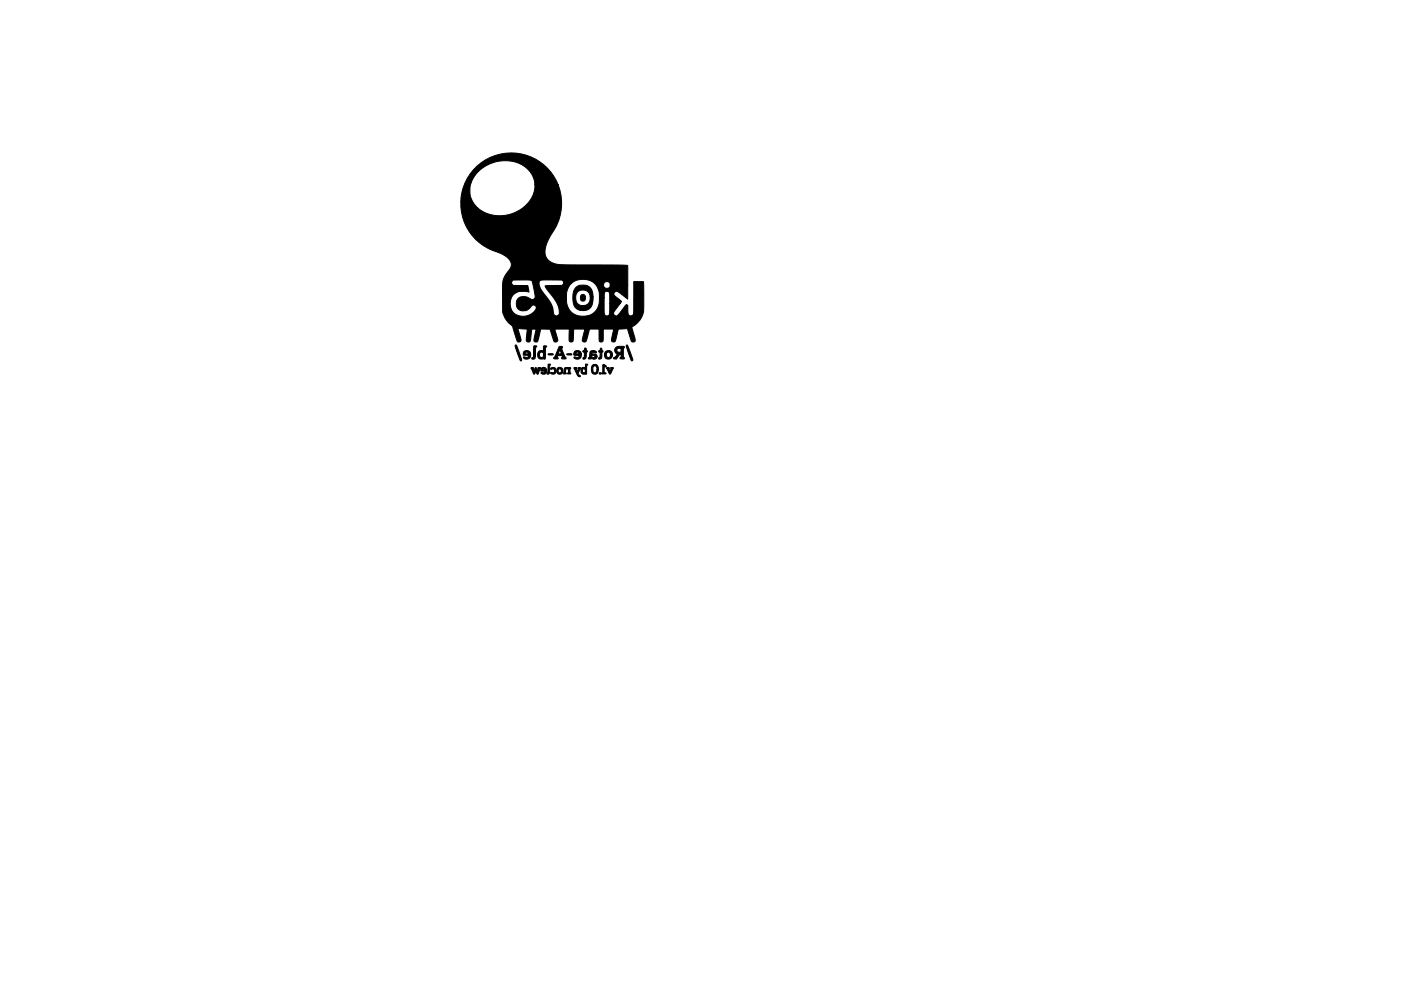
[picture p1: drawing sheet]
<svg xmlns="http://www.w3.org/2000/svg" width="420mm" height="297mm" viewBox="0 0 420 297" stroke-linecap="round" stroke-linejoin="round" font-family="sans-serif">
<g fill="#000" stroke="#000" stroke-width=".3">
<path d="M143.1 49.8a15.2 15.2 0 0 1 24.3 5.5h-7l-.1-1a8.5 8.5 0 0 0-9.3-6.1 10.2 10.2 0 0 0-10 8l-.1 .9a6.9 6.9 0 0 0 4.9 6.8 11 11 0 0 0 14.4-6.5l.2-2.1h7v.2a15.7 15.7 0 0 1-2.2 15 8.4 8.4 0 0 0-1.6 6.1 5.1 5.1 0 0 0 4.5 2.7l20.2 .3v5.8h-5.3a1.04 1.04 0 0 0-1.5-.8 1.04 1.04 0 0 0-.2 1.7 1.04 1.04 0 0 0 1.6-.5l.1-.4h5.3l-.1 4.3-1.5-1.2a2.57 2.57 0 0 0-2.1-1.1 .95 .95 0 0 0-.5 .9 .95 .95 0 0 0 .8 .8l1.4 1.2-.4 .7h-3v-1.6a1.85 1.85 0 0 0-.6-2 .87 .87 0 0 0-.9 .1 .87 .87 0 0 0-.2 1v.7h-1.4v-.4a4.8 4.8 0 0 0-6.2-5l-.8 .3-1.3 .7h-2.4l-.5-.9h-4.6a2 2 0 0 0-2.3 .5 6.3 6.3 0 0 0 2.2 4.7l1.4 1.9 .5 1.3h-5l-.2-.6-.4-.3-.7 .2-.2 .3a2.31 2.31 0 0 1-3.4 1 2.31 2.31 0 0 1-.5-3.5 3.6 3.6 0 0 1 4.2 .4 1.17 1.17 0 0 0 .8-1.9l-.5-2.1a1.61 1.61 0 0 0-.9-1.8l-5.1-.1-.4 .5a.86 .86 0 0 0 .4 1.2h4.4l.3 1.9a4.7 4.7 0 0 0-5.1 1.4 4 4 0 0 0 .8 5.1 4 4 0 0 0 5.1 0 2.78 2.78 0 0 0 1.4-1.7h5l.2 1.4a.94 .94 0 0 0 1.1 1 .94 .94 0 0 0 .6-1.4 10.6 10.6 0 0 0-3.2-6l-1-1.6 5.1-.1 .5-.8h2.4a7 7 0 0 0-.4 8.5 5 5 0 0 0 5.2 1.4 5 5 0 0 0 3.4-4.1l.1-1.4h1.4v3.9a1.13 1.13 0 0 0 .8 1.6l.8-.5 .1-3.2h3l-1.4 1.9a.89 .89 0 0 0-.5 1.2 .89 .89 0 0 0 1.2 .4l2.7-3.2 .4 .2v1.3a1.42 1.42 0 0 0 .7 1.9 1.02 1.02 0 0 0 1-1.4l.1-8.9h2.8l.2 6.4a6.9 6.9 0 0 1-3.6 7.3l.5 1.9a2.56 2.56 0 0 1 .4 2.4 .89 .89 0 0 1-1-.1 .89 .89 0 0 1-.4-.9l-.8-2.6a.84 .84 0 0 0-1.2-.2l-1.6 .1-.6 2.7a.86 .86 0 0 1-.3 .9 .86 .86 0 0 1-1 .1 6.7 6.7 0 0 1 .5-3.7l-3.1-.1v2.6a.86 .86 0 0 1 0 .9 .86 .86 0 0 1-.9 .4l-.3-.4v-3.5h-2.9l-.4 1.4a4 4 0 0 1-.9 2.5 .69 .69 0 0 1-.8-.2 .69 .69 0 0 1 0-.9l.7-2.7-3.3-.1-.2 3.2a.66 .66 0 0 1-.7 .7 .66 .66 0 0 1-.5-.9l.1-3-4.4 .1 .8 2.8a.66 .66 0 0 1-.4 1 .66 .66 0 0 1-.8-.6l-1-3.2-2.8-.1-.7 3a.72 .72 0 0 1-.5 .9 .72 .72 0 0 1-.9-.4l.7-3.4h-1.3l-.2 1.7a2.08 2.08 0 0 1-.6 2.1 .78 .78 0 0 1-.9-.3 .78 .78 0 0 1 .1-.9l.3-2.6-2.9-.3 .9 3.1a.71 .71 0 0 1-.6 1 .71 .71 0 0 1-.7-.9l-.7-2a2.79 2.79 0 0 0-1.1-2.3 6.9 6.9 0 0 1-2.4-3.7v-6.4a7.4 7.4 0 0 1 2.2-6.6 2.64 2.64 0 0 0-1.4-3.9l-1.7-.9a15.3 15.3 0 0 1-6.7-26zM172.9 86a3.3 3.3 0 0 1 4.6 .9l.4 2.1h-.9a2.26 2.26 0 0 0-3-2 2.26 2.26 0 0 0-1.2 3.4 2.23 2.23 0 0 0 2.7 1.1 2.23 2.23 0 0 0 1.5-2.5h.9a3.4 3.4 0 0 1-2.3 4.1 3.1 3.1 0 0 1-3.8-3.8 4.1 4.1 0 0 1 1.1-3.3zM174.2 88.5a.84 .84 0 0 1 1.1-.1 .84 .84 0 0 1 .3 1.2 .8 .8 0 0 1-1.1 .6 .8 .8 0 0 1-.4-1.2zM154.5 103.5h.4l.5 1.1 1 3.2-.1 .4-.3-.1-.3-.9-1.2-3.3zM157.1 105.3l.3-.1a1.17 1.17 0 0 1 1.7 .8h-.5a.58 .58 0 0 0-.6-.5 .58 .58 0 0 0-.6 .5h1.7a1.21 1.21 0 0 1-.5 1.5 1.21 1.21 0 0 1-1.6-.4l.1-.2a.86 .86 0 0 0 1.4-.3l-1.6-.1zM159.3 110.2h.7l.2 1 .5-1.1 .5 1.1 .1-.9 .7-.1 .2 .2-.8 1.7h-.3l-.4-.8-.6 .9zM160.1 103.7h.9l-.4 .5v.8a3 3 0 0 1-.4 2.6l-.5 .1-.3-.3 .6-.3zM162.4 110.4l.6-.3 .5 .1 .4 .6-.9-.3-.4 .3h1.3a.97 .97 0 0 1-.4 1.3 .97 .97 0 0 1-1.3-.3l.9-.1 .4-.3-1.3-.2zM163.1 103.7l.9 .1-.4 .3v2.2h-.6a.63 .63 0 0 0-.6-.8 .63 .63 0 0 0-.6 .9l.2 .6a.6 .6 0 0 0 .7 .1 .6 .6 0 0 0 .3-.8h.6l-.1 1.3h-.4a1.34 1.34 0 0 1-1.9-1.2 1.34 1.34 0 0 1 1.8-1.3zM164.4 109.2h.7l-.2 .4-.1 1.8a.49 .49 0 0 1-.1 .6 .49 .49 0 0 1-.7 0l.3-.4zM164.4 106.1l1.5 .1-.2 .2h-.8l-.5-.1zM165.1 110.4a.96 .96 0 0 1 1.4 .1 .96 .96 0 0 1 0 1.3 .96 .96 0 0 1-1.4 0l.2-.2a.62 .62 0 0 0 .9-.1 .62 .62 0 0 0-.1-.9 .62 .62 0 0 0-.9 .1z"/>
<path d="M167.1 110.4a.95 .95 0 0 1 1.2-.2 .95 .95 0 0 1 .5 1h-.4l-.1-.3a.55 .55 0 0 0-.8-.2 .55 .55 0 0 0 0 .9l.4 .2 .5-.6h.4a1 1 0 0 1-1.4 .9 1 1 0 0 1-.3-1.7zM167.7 103.9l.7-.1a.34 .34 0 0 1 .3 .4 .34 .34 0 0 1-.3 .3l.6 1.5h-.7l-.4-1.1-.4 .9a.44 .44 0 0 0 .4 .4 .44 .44 0 0 0 .4-.2h.7l.8 1.3a.9 .9 0 0 1-1.4 .2l.3-.5a1.08 1.08 0 0 0-1.5-.2l.2 .7h-1.3zM169.4 110.2h1.8l-.3 1 .2 .6a.51 .51 0 0 1-.4 .4 .51 .51 0 0 1-.5-.3 .74 .74 0 0 0 .3-.8 .74 .74 0 0 0-.7-.5 1.13 1.13 0 0 0 0 1.4h-.9zM170 106.1l1.5 .1-.2 .2h-.9l-.4-.1zM172.2 110.2h.7l.2 1.1 .2-1h.9l-.8 1.7 .6 .6 .1 .2-.3 .1a4.3 4.3 0 0 1-1.6-2.4zM172.3 105.5a1.21 1.21 0 0 1 2 .4h-.6a.53 .53 0 0 0-.5-.4 .53 .53 0 0 0-.5 .5l1.6-.1a1.26 1.26 0 0 1-.5 1.6 1.26 1.26 0 0 1-1.7-.4l.1-.1a1.02 1.02 0 0 0 1.6-.4l-1.6-.1zM175.4 104.4l.3-.1 .2 .7a.39 .39 0 0 1 .3 .4 .39 .39 0 0 1-.3 .3 1.53 1.53 0 0 1-.9 2l-.2-.3 .4-.5v-1.3l-.4-.4 .4-.2zM175.6 109.1l.7 .2-.3 .3-.1 1.6h-.3l-.4-.7a.6 .6 0 0 0-.5 .7 .6 .6 0 0 0 .6 .5l.3-.5h.3v1h-.6a1.04 1.04 0 0 1-1.1-1.2 1.04 1.04 0 0 1 1.4-.9zM177.1 105.3a1.04 1.04 0 0 1 1.7 .5 .97 .97 0 0 0-1.4 .2 1.25 1.25 0 0 1 1.6 .8h-.5a.65 .65 0 0 0-1.1-.1l.6 .5 .5-.4h.5a1.06 1.06 0 0 1-1.7 .7 .5 .5 0 0 1-.5 .2 .5 .5 0 0 1-.3-.5l.3-.1zM177.7 109.4a1.14 1.14 0 0 1 1.4 .1 1.14 1.14 0 0 1 .3 1.3h-.4l-.1-.7a.68 .68 0 0 0-.9-.2 .68 .68 0 0 0-.2 .9 .64 .64 0 0 0 .5 .9 .64 .64 0 0 0 .7-.6v-.3h.4a1.11 1.11 0 0 1-1.1 1.4 1.11 1.11 0 0 1-.9-1.6zM180.1 104.4a1.11 1.11 0 0 1 .4 1.6 1.19 1.19 0 0 1-.4 1.6l-.6-.1 .4-.6 .1-1.3-.4-.1-.1-.2 .4-.3zM180.8 109.3l.7 .1 .4 .4-.7 .1v1.8l.5 .1-.1 .3-1.3-.1 .1-.2h.4z"/>
<path d="M181.9 110.3l.8-.1 .2 1.2 .3-1.2h.7l-.8 1.9h-.3zM181.5 105.5a1.22 1.22 0 0 1 1.4-.4 1.22 1.22 0 0 1 .8 1.3h-.6a.69 .69 0 0 0-.9-.8 .69 .69 0 0 0-.3 1.1l.2 .4a.64 .64 0 0 0 .8 0 .64 .64 0 0 0 .2-.7h.6a1.27 1.27 0 0 1-1.8 1.1 1.27 1.27 0 0 1-.4-2zM184.8 104.1l.5-.2a2.32 2.32 0 0 1 2 .2l-.3 .3h-1.2a.6 .6 0 0 0-.8 .4 .6 .6 0 0 0 .4 .7l.9 .1v-1.2h.7l-.1 1.3a1.57 1.57 0 0 0 .4 1.7l-.2 .2a.75 .75 0 0 1-1.2-.4 .58 .58 0 0 0 .1-1l-1.1 1.4h-.8v-.4l.5-.3 .5-.8a1.21 1.21 0 0 1-.3-2zM187.8 103.5l.1-.1a3.6 3.6 0 0 1 1.2 2.3l.7 2.2-.3 .3-.6-1.3z"/>
<circle cx="180" cy="111.9" r=".27"/>
</g>
</svg>
